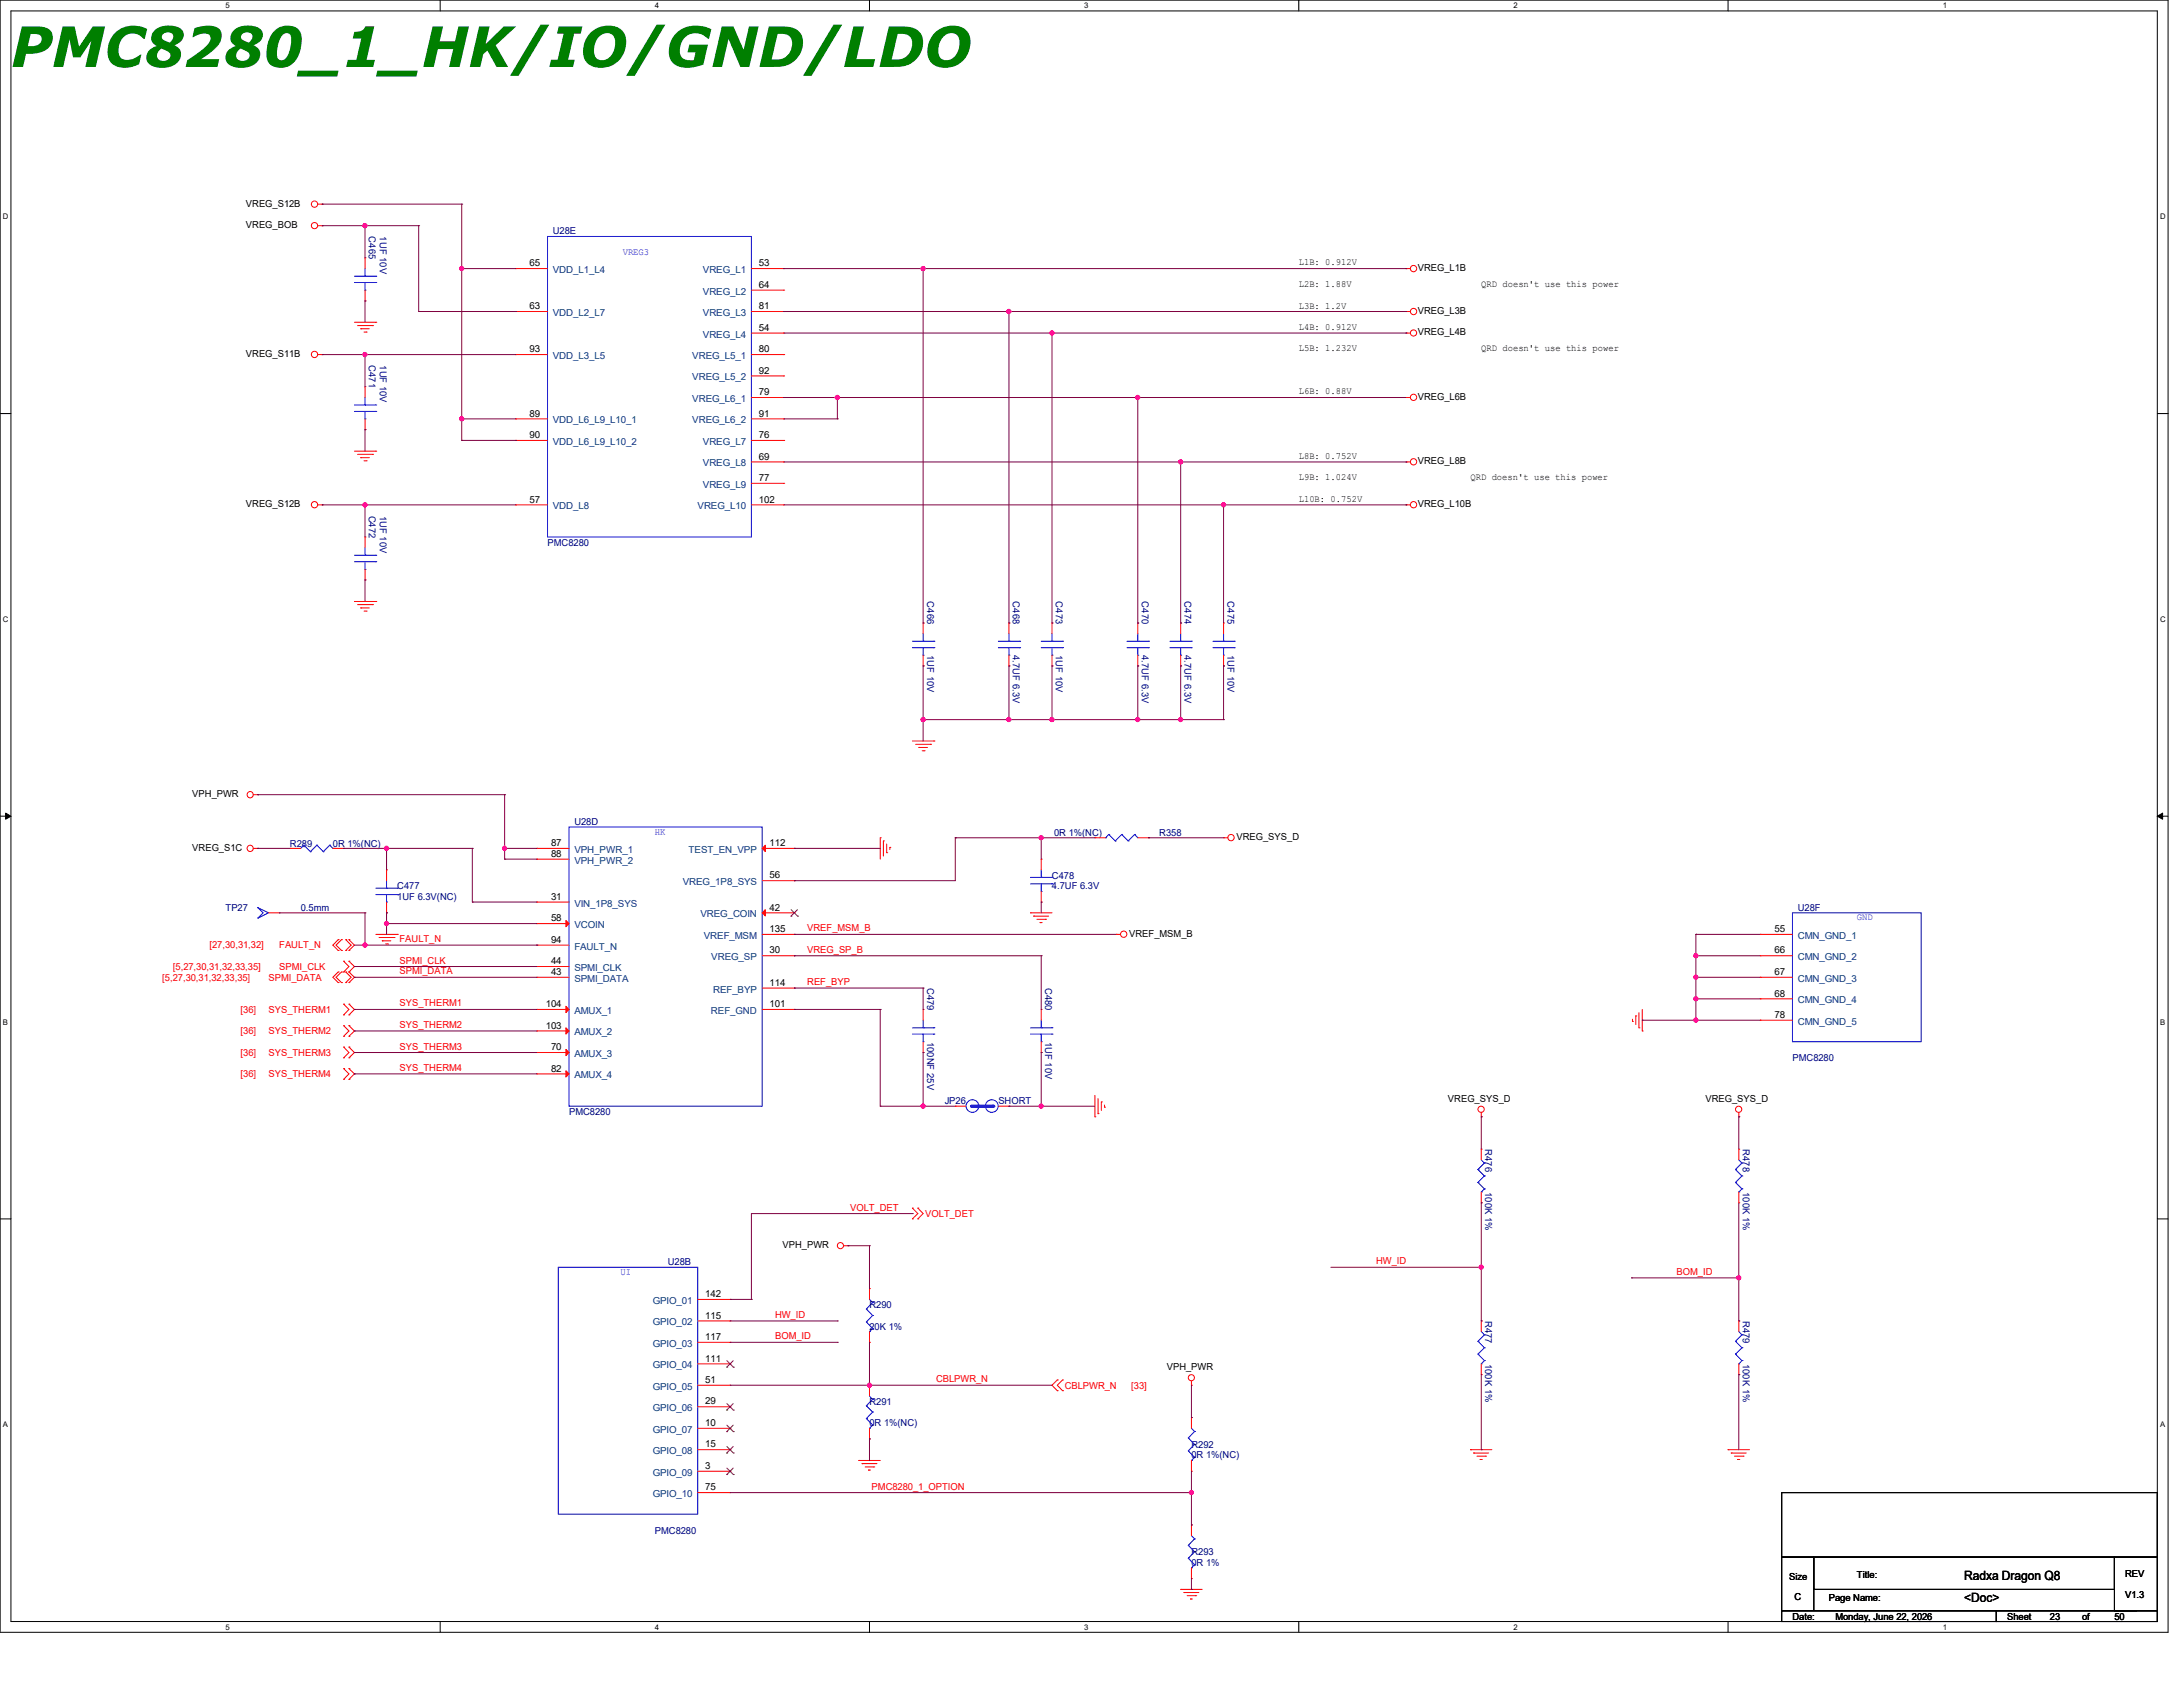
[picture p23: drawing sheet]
<svg xmlns="http://www.w3.org/2000/svg" width="558mm" height="431mm" viewBox="0 0 558 431" stroke-linecap="round" stroke-linejoin="round" font-family="sans-serif">
<defs><g id="words">
<text font-size="14.2" fill="#007f00" x="2.8" y="17.1">PMC8280_1_HK/IO/GND/LDO</text>
<g font-size="3.3">
<text x="502.1" y="403.8">Radxa Dragon Q8</text>
<text x="502.1" y="409.3">&lt;Doc&gt;</text>
</g>
<g font-size="2.5">
<text x="62.9" y="52.8">VREG_S12B</text>
<text x="62.9" y="58.3">VREG_BOB</text>
<text x="135.3" y="68">65</text>
<text x="194" y="68">53</text>
<text x="332" y="67.8">L1B: 0.912V</text>
<text x="362.4" y="69.2">VREG_L1B</text>
<text x="194" y="73.5">64</text>
<text x="332" y="73.3">L2B: 1.88V</text>
<text x="378.6" y="73.3">QRD doesn't use this power</text>
<text x="135.3" y="79">63</text>
<text x="194" y="79">81</text>
<text x="332" y="78.8">L3B: 1.2V</text>
<text x="362.4" y="80.2">VREG_L3B</text>
<text x="135.3" y="90">93</text>
<text x="194" y="84.5">54</text>
<text x="194" y="90">80</text>
<text x="332" y="84.3">L4B: 0.912V</text>
<text x="332" y="89.8">L5B: 1.232V</text>
<text x="362.4" y="85.7">VREG_L4B</text>
<text x="378.6" y="89.8">QRD doesn't use this power</text>
<text x="62.9" y="91.2">VREG_S11B</text>
<text x="194" y="95.5">92</text>
<text x="194" y="101">79</text>
<text x="332" y="100.8">L6B: 0.88V</text>
<text x="135.3" y="106.4">89</text>
<text x="194" y="106.4">91</text>
<text x="362.4" y="102.1">VREG_L6B</text>
<text x="135.3" y="111.9">90</text>
<text x="194" y="111.9">76</text>
<text x="194" y="117.4">69</text>
<text x="332" y="117.2">L8B: 0.752V</text>
<text x="362.4" y="118.6">VREG_L8B</text>
<text x="194" y="122.9">77</text>
<text x="332" y="122.7">L9B: 1.024V</text>
<text x="375.9" y="122.7">QRD doesn't use this power</text>
<text x="62.9" y="129.6">VREG_S12B</text>
<text x="135.3" y="128.4">57</text>
<text x="194" y="128.4">102</text>
<text x="332" y="128.2">L10B: 0.752V</text>
<text x="362.4" y="129.6">VREG_L10B</text>
<text x="49.1" y="203.7">VPH_PWR</text>
<text x="316.1" y="214.6">VREG_SYS_D</text>
<text x="49.1" y="217.4">VREG_S1C</text>
<text x="140.8" y="216.2">87</text>
<text x="140.8" y="218.9">88</text>
<text x="196.7" y="216.2">112</text>
<text x="196.7" y="224.4">56</text>
<text x="140.8" y="229.9">31</text>
<text x="196.7" y="232.6">42</text>
<text x="140.8" y="235.4">58</text>
<text x="196.7" y="238.1">135</text>
<text x="288.6" y="239.3">VREF_MSM_B</text>
<text x="453.6" y="238.1">55</text>
<text x="140.8" y="240.9">94</text>
<text x="196.7" y="243.6">30</text>
<text x="453.6" y="243.6">66</text>
<text x="140.8" y="246.3">44</text>
<text x="140.8" y="249.1">43</text>
<text x="196.7" y="251.8">114</text>
<text x="453.6" y="249.1">67</text>
<text x="139.5" y="257.3">104</text>
<text x="196.7" y="257.3">101</text>
<text x="453.6" y="254.6">68</text>
<text x="139.5" y="262.8">103</text>
<text x="453.6" y="260.1">78</text>
<text x="140.8" y="268.3">70</text>
<text x="140.8" y="273.8">82</text>
<text x="370.1" y="281.6">VREG_SYS_D</text>
<text x="435.9" y="281.6">VREG_SYS_D</text>
<text x="200" y="318.9">VPH_PWR</text>
<text x="180.3" y="331.4">142</text>
<text x="180.3" y="336.9">115</text>
<text x="180.3" y="342.3">117</text>
<text x="180.3" y="347.9">111</text>
<text x="180.3" y="353.3">51</text>
<text x="298.2" y="350.1">VPH_PWR</text>
<text x="180.3" y="358.8">29</text>
<text x="180.3" y="364.3">10</text>
<text x="180.3" y="369.8">15</text>
<text x="180.3" y="375.3">3</text>
<text x="180.3" y="380.7">75</text>
<text x="457.3" y="403.6">Size</text>
<text x="474.6" y="403.1">Title:</text>
<text x="543.2" y="402.8">REV</text>
<text x="458.2" y="413.8">Date:</text>
<text x="458.7" y="408.9">C</text>
<text x="467.5" y="409.1">Page Name:</text>
<text x="469.1" y="413.8">Monday, June 22, 2026</text>
<text x="513" y="413.8">Sheet</text>
<text x="524" y="413.8">23</text>
<text x="532.2" y="413.8">of</text>
<text x="540.5" y="413.8">50</text>
<text x="543.2" y="408.3">V1.3</text>
</g>
<g font-size="2.5" fill="#00007f">
<text x="141.3" y="59.9">U28E</text>
<text x="94.3" y="60.4" transform="rotate(90 94.3 60.4)">C465</text>
<text x="97.1" y="60.4" transform="rotate(90 97.1 60.4)">1UF 10V</text>
<text x="94.3" y="93.3" transform="rotate(90 94.3 93.3)">C471</text>
<text x="97.1" y="93.3" transform="rotate(90 97.1 93.3)">1UF 10V</text>
<text x="94.3" y="131.7" transform="rotate(90 94.3 131.7)">C472</text>
<text x="97.1" y="131.7" transform="rotate(90 97.1 131.7)">1UF 10V</text>
<text x="140" y="139.4">PMC8280</text>
<text x="237" y="153.7" transform="rotate(90 237 153.7)">C466</text>
<text x="258.9" y="153.7" transform="rotate(90 258.9 153.7)">C468</text>
<text x="269.9" y="153.7" transform="rotate(90 269.9 153.7)">C473</text>
<text x="291.8" y="153.7" transform="rotate(90 291.8 153.7)">C470</text>
<text x="302.8" y="153.7" transform="rotate(90 302.8 153.7)">C474</text>
<text x="313.8" y="153.7" transform="rotate(90 313.8 153.7)">C475</text>
<text x="237" y="167.4" transform="rotate(90 237 167.4)">1UF 10V</text>
<text x="258.9" y="167.4" transform="rotate(90 258.9 167.4)">4.7UF 6.3V</text>
<text x="269.9" y="167.4" transform="rotate(90 269.9 167.4)">1UF 10V</text>
<text x="291.8" y="167.4" transform="rotate(90 291.8 167.4)">4.7UF 6.3V</text>
<text x="302.8" y="167.4" transform="rotate(90 302.8 167.4)">4.7UF 6.3V</text>
<text x="313.8" y="167.4" transform="rotate(90 313.8 167.4)">1UF 10V</text>
<text x="146.8" y="210.8">U28D</text>
<text x="269.5" y="213.5">0R 1%(NC)</text>
<text x="296.3" y="213.5">R358</text>
<text x="74.1" y="216.3">R289</text>
<text x="85.1" y="216.3">0R 1%(NC)</text>
<text x="101.6" y="227.2">C477</text>
<text x="268.9" y="224.5">C478</text>
<text x="268.9" y="227.2">4.7UF 6.3V</text>
<text x="57.7" y="232.7">TP27</text>
<text x="76.9" y="232.7">0.5mm</text>
<text x="101.6" y="230">1UF 6.3V(NC)</text>
<text x="459.5" y="232.7">U28F</text>
<text x="237" y="252.4" transform="rotate(90 237 252.4)">C479</text>
<text x="267.2" y="252.4" transform="rotate(90 267.2 252.4)">C480</text>
<text x="237" y="266.1" transform="rotate(90 237 266.1)">100NF 25V</text>
<text x="267.2" y="266.1" transform="rotate(90 267.2 266.1)">1UF 10V</text>
<text x="458.2" y="271.1">PMC8280</text>
<text x="145.5" y="284.9">PMC8280</text>
<text x="241.5" y="282.1">JP26</text>
<text x="255.2" y="282.1">SHORT</text>
<text x="379.6" y="293.6" transform="rotate(90 379.6 293.6)">R476</text>
<text x="445.5" y="293.6" transform="rotate(90 445.5 293.6)">R478</text>
<text x="379.6" y="304.5" transform="rotate(90 379.6 304.5)">100K 1%</text>
<text x="445.5" y="304.5" transform="rotate(90 445.5 304.5)">100K 1%</text>
<text x="170.7" y="323.3">U28B</text>
<text x="222.2" y="334.2">R290</text>
<text x="222.2" y="339.7">20K 1%</text>
<text x="379.6" y="337.5" transform="rotate(90 379.6 337.5)">R477</text>
<text x="445.5" y="337.5" transform="rotate(90 445.5 337.5)">R479</text>
<text x="379.6" y="348.4" transform="rotate(90 379.6 348.4)">100K 1%</text>
<text x="445.5" y="348.4" transform="rotate(90 445.5 348.4)">100K 1%</text>
<text x="222.2" y="358.9">R291</text>
<text x="222.2" y="364.4">0R 1%(NC)</text>
<text x="304.5" y="369.9">R292</text>
<text x="304.5" y="372.6">0R 1%(NC)</text>
<text x="167.4" y="391.8">PMC8280</text>
<text x="304.5" y="397.3">R293</text>
<text x="304.5" y="400">0R 1%</text>
</g>
<g font-size="2.5" fill="#00f">
<text x="159.2" y="65.1">VREG3</text>
<text x="167.4" y="213.2">HK</text>
<text x="474.6" y="235.2">GND</text>
<text x="158.6" y="325.7">UI</text>
</g>
<g font-size="2.5" fill="#003f7f">
<text x="141.3" y="69.8">VDD_L1_L4</text>
<text x="179.7" y="69.8">VREG_L1</text>
<text x="179.7" y="75.3">VREG_L2</text>
<text x="141.3" y="80.7">VDD_L2_L7</text>
<text x="179.7" y="80.7">VREG_L3</text>
<text x="179.7" y="86.2">VREG_L4</text>
<text x="141.3" y="91.7">VDD_L3_L5</text>
<text x="177" y="91.7">VREG_L5_1</text>
<text x="177" y="97.2">VREG_L5_2</text>
<text x="177" y="102.7">VREG_L6_1</text>
<text x="141.3" y="108.2">VDD_L6_L9_L10_1</text>
<text x="141.3" y="113.7">VDD_L6_L9_L10_2</text>
<text x="177" y="108.2">VREG_L6_2</text>
<text x="179.7" y="113.7">VREG_L7</text>
<text x="179.7" y="119.2">VREG_L8</text>
<text x="179.7" y="124.6">VREG_L9</text>
<text x="141.3" y="130.1">VDD_L8</text>
<text x="178.3" y="130.1">VREG_L10</text>
<text x="146.8" y="217.9">VPH_PWR_1</text>
<text x="146.8" y="220.6">VPH_PWR_2</text>
<text x="176" y="217.9">TEST_EN_VPP</text>
<text x="174.5" y="226.1">VREG_1P8_SYS</text>
<text x="146.8" y="231.6">VIN_1P8_SYS</text>
<text x="146.8" y="237.1">VCOIN</text>
<text x="179" y="234.4">VREG_COIN</text>
<text x="179.9" y="239.9">VREF_MSM</text>
<text x="459.5" y="239.9">CMN_GND_1</text>
<text x="146.8" y="242.6">FAULT_N</text>
<text x="181.8" y="245.3">VREG_SP</text>
<text x="459.5" y="245.3">CMN_GND_2</text>
<text x="146.8" y="248.1">SPMI_CLK</text>
<text x="146.8" y="250.8">SPMI_DATA</text>
<text x="459.5" y="250.8">CMN_GND_3</text>
<text x="182.3" y="253.6">REF_BYP</text>
<text x="459.5" y="256.3">CMN_GND_4</text>
<text x="146.8" y="259">AMUX_1</text>
<text x="181.7" y="259">REF_GND</text>
<text x="459.5" y="261.8">CMN_GND_5</text>
<text x="146.8" y="264.5">AMUX_2</text>
<text x="146.8" y="270">AMUX_3</text>
<text x="146.8" y="275.5">AMUX_4</text>
<text x="166.8" y="333.1">GPIO_01</text>
<text x="166.8" y="338.6">GPIO_02</text>
<text x="166.8" y="344.1">GPIO_03</text>
<text x="166.8" y="349.6">GPIO_04</text>
<text x="166.8" y="355">GPIO_05</text>
<text x="166.8" y="360.6">GPIO_06</text>
<text x="166.8" y="366.1">GPIO_07</text>
<text x="166.8" y="371.5">GPIO_08</text>
<text x="166.8" y="377">GPIO_09</text>
<text x="166.8" y="382.5">GPIO_10</text>
</g>
<g font-size="2.5" fill="#f00">
<text x="206.3" y="238">VREF_MSM_B</text>
<text x="53.6" y="242.3">[27,30,31,32]</text>
<text x="71.4" y="242.3">FAULT_N</text>
<text x="102.1" y="240.7">FAULT_N</text>
<text x="206.3" y="243.4">VREG_SP_B</text>
<text x="41.5" y="250.6">[5,27,30,31,32,33,35]</text>
<text x="44.2" y="247.8">[5,27,30,31,32,33,35]</text>
<text x="68.6" y="250.6">SPMI_DATA</text>
<text x="71.4" y="247.8">SPMI_CLK</text>
<text x="102.1" y="248.9">SPMI_DATA</text>
<text x="102.1" y="246.2">SPMI_CLK</text>
<text x="206.3" y="251.7">REF_BYP</text>
<text x="102.1" y="257.1">SYS_THERM1</text>
<text x="61.5" y="258.8">[36]</text>
<text x="68.6" y="258.8">SYS_THERM1</text>
<text x="102.1" y="262.6">SYS_THERM2</text>
<text x="61.5" y="264.3">[36]</text>
<text x="61.5" y="269.7">[36]</text>
<text x="68.6" y="264.3">SYS_THERM2</text>
<text x="68.6" y="269.7">SYS_THERM3</text>
<text x="102.1" y="268.1">SYS_THERM3</text>
<text x="61.5" y="275.3">[36]</text>
<text x="68.6" y="275.3">SYS_THERM4</text>
<text x="102.1" y="273.6">SYS_THERM4</text>
<text x="217.3" y="309.3">VOLT_DET</text>
<text x="236.5" y="310.9">VOLT_DET</text>
<text x="351.7" y="323">HW_ID</text>
<text x="428.5" y="325.7">BOM_ID</text>
<text x="198.1" y="336.7">HW_ID</text>
<text x="198.1" y="342.2">BOM_ID</text>
<text x="239.3" y="353.1">CBLPWR_N</text>
<text x="272.2" y="354.8">CBLPWR_N</text>
<text x="289.2" y="354.8">[33]</text>
<text x="222.8" y="380.6">PMC8280_1_OPTION</text>
</g>
<g font-size="2">
<text x="57.7" y="2.1">5</text>
<text x="167.4" y="2.1">4</text>
<text x="277.1" y="2.1">3</text>
<text x="386.8" y="2.1">2</text>
<text x="496.6" y="2.1">1</text>
<text x=".8" y="56">D</text>
<text x="552.2" y="56">D</text>
<text x=".8" y="158.9">C</text>
<text x="552.2" y="158.9">C</text>
<text x=".8" y="261.7">B</text>
<text x="552.2" y="261.7">B</text>
<text x=".8" y="364.6">A</text>
<text x="552.2" y="364.6">A</text>
<text x="57.7" y="416.3">5</text>
<text x="167.4" y="416.3">4</text>
<text x="277.1" y="416.3">3</text>
<text x="386.8" y="416.3">2</text>
<text x="496.6" y="416.3">1</text>
</g>
</g></defs>
<g fill="none" stroke="#000" stroke-width=".26">
<path d="M0 0h554.2v417h-554.2zM2.8 2.8h548.6v411.5h-548.6zM112.5 0v2.8M222.3 0v2.8M332 0v2.8M441.7 0v2.8M0 105.7h2.8M551.4 105.7h2.8M0 208.5h2.8M1.4 207.7l1.4 .8-1.4 .8zM551.4 208.5l1.4-.8v1.6zM551.4 208.5h2.8"/>
<path d="M0 311.4h2.8M551.4 311.4h2.8M455.4 381.3h96v16.5h-96zM455.4 397.8h8.2v13.7h-8.2zM463.6 397.8h76.9v8.3h-76.9zM540.5 397.8h10.9v13.7h-10.9zM112.5 414.3v2.7M222.3 414.3v2.7M332 414.3v2.7M441.7 414.3v2.7M455.4 411.5h54.9v2.8h-54.9zM463.6 411.5h82.3"/>
<path d="M510.3 411.5h41.1v2.8h-41.1zM545.9 411.5h.1"/>
</g>
<path d="M1.4 207.7l1.4 .8-1.4 .8zM551.4 208.5l1.4-.8v1.6z" fill="#000"/>
<g fill="none" stroke="#f00" stroke-width=".26">
<path d="M81.2 52.2h1.1M81.2 57.7h1.1M82.3 52.2h.1M82.3 57.7h.1M359.4 68.6h.1M359.4 79.6h.1M359.4 68.6h1.1M359.4 79.6h1.1M81.2 90.6h1.1M82.3 90.6h.1M90.6 82.3h5.5M91.4 83.2h3.9"/>
<path d="M92.2 84h.1M92.2 84h2.2M93 84.8h.6M93.6 84.8h.1M95.3 83.2h.1M96.1 82.3h.1M359.4 85.1h.1M359.4 85.1h1.1M90.6 115.3h5.5M91.4 116.1h3.9M92.2 116.9h.1M92.2 116.9h2.2"/>
<path d="M93 117.7h.6M93.6 117.7h.1M95.3 116.1h.1M96.1 115.3h.1M359.4 101.6h.1M359.4 118h.1M359.4 101.6h1.1M359.4 118h1.1M81.2 129h1.1M82.3 129h.1M359.4 129h.1M359.4 129h1.1"/>
<path d="M90.6 153.7h5.5M91.4 154.5h3.9M92.2 155.3h.1M92.2 155.3h2.2M93 156.1h.6M93.6 156.1h.1M95.3 154.5h.1M96.1 153.7h.1M301.8 159.2h.1M301.8 159.2v2.7M312.8 159.2h.1M312.8 159.2v2.7"/>
<path d="M301.8 170.1h.1M301.8 167.4v2.7M312.8 170.1h.1M312.8 167.4v2.7M233.2 189.3h5.5M234.1 190.2h3.8M234.9 191h.1M234.9 191h2.2M235.7 191.8h.5M236.2 191.8h.1M237.9 190.2h.1M238.7 189.3h.1"/>
<path d="M64.8 203h1.1M64.8 216.7h1.1M65.9 203h.1M65.9 216.7h.1M137.2 216.7h.1M137.2 219.5h.1M137.2 216.7h8.3M137.2 219.5h8.3M225 214h.1M225 214v5.5M225.8 214.8h.1M225.8 214.8v3.9"/>
<path d="M226.7 217.8h.1M226.7 215.6v2.2M227.5 216.5h.1M227.5 216.5v.5M279.9 214h.1M279.9 214h2.7M290.8 214h2.8M293.6 214h.1M312.8 214h.1M312.8 214h1.1M96.1 238.7h5.5M96.9 239.5h3.8"/>
<path d="M100.7 239.5h.1M101.6 238.7h.1M137.2 230.5h.1M137.2 230.5h8.3M263.4 233.2h.1M263.4 233.2h5.5M264.2 234.1h.1M264.2 234.1h3.9M265 234.9h2.3M265.9 235.7h.1M265.9 235.7h.5M267.3 234.9h.1"/>
<path d="M285.3 238.7h.1M285.3 238.7h1.1M86.4 251h.1M86.4 248.3h.1M86.4 242.8h.1M86.4 240.1h.1M86.4 248.3l-1.3 1.4 1.3 1.3M86.4 240.1l-1.3 1.4 1.3 1.3M87.3 251h.1M87.3 248.3h.1M87.3 242.8h.1M87.3 240.1h.1"/>
<path d="M87.3 248.3l-1.4 1.4 1.4 1.3M87.3 240.1l-1.4 1.4 1.4 1.3M87.8 245.6h.1M87.8 248.3h.1M87.8 256.5h.1M87.8 259.3h.1M87.8 245.6l1.4 1.3-1.4 1.4M87.8 256.5l1.4 1.4-1.4 1.4M88.4 248.3h.1M88.4 251h.1M88.4 240.1h.1M88.4 242.8h.1"/>
<path d="M88.4 248.3l1.3 1.4-1.3 1.3M88.4 240.1l1.3 1.4-1.3 1.3M89.2 251h.1M89.2 248.3h.1M89.2 242.8h.1M89.2 240.1h.1M89.2 245.6h.1M89.2 259.3h.1M89.2 256.5h.1M89.2 248.3l1.4 1.4-1.4 1.3M89.2 240.1l1.4 1.4-1.4 1.3M89.2 245.6l1.4 1.3-1.4 1.4"/>
<path d="M89.2 256.5l1.4 1.4-1.4 1.4M97.7 240.4h.1M97.7 240.4h2.2M98.6 241.2h.5M99.1 241.2h.1M418.1 259.5h.1M418.1 259.5v2.2M418.9 258.7v3.9M419.8 257.9v5.5M87.8 262h.1M87.8 264.8h.1M87.8 267.5h.1"/>
<path d="M87.8 270.3h.1M87.8 273h.1M87.8 275.8h.1M87.8 262l1.4 1.4-1.4 1.4M87.8 267.5l1.4 1.4-1.4 1.4M87.8 273l1.4 1.4-1.4 1.4M89.2 264.8h.1M89.2 262h.1M89.2 270.3h.1M89.2 267.5h.1M89.2 275.8h.1M89.2 273h.1"/>
<path d="M89.2 262l1.4 1.4-1.4 1.4M89.2 267.5l1.4 1.4-1.4 1.4M89.2 273l1.4 1.4-1.4 1.4M279.9 279.9v5.4M417.3 260.9h.1M417.3 260.4v.5M418.9 262.6h.1M419.8 263.4h.1M279.9 285.3h.1M280.7 284.5h.1M280.7 280.7v3.8M281.5 281.5h.1"/>
<path d="M281.5 281.5v2.2M282.3 282.9h.1M282.3 282.3v.6M378.6 285.3h.1M378.6 284.2v1.1M444.5 285.3h.1M444.5 293.6h.1M444.5 284.2v1.1M444.5 293.6v2.7M215.6 318.3h1.1M216.7 318.3h.1M233.2 308.7h.1"/>
<path d="M233.2 311.4h.1M233.2 308.7l1.4 1.3-1.4 1.4M234.6 308.7h.1M234.6 311.4h.1M234.6 308.7l1.4 1.3-1.4 1.4M444.5 307.3h.1M444.5 304.5v2.8M222.3 329.2h.1M222.3 329.2v2.8M222.3 342.9h.1M222.3 340.2v2.7M270.3 352.6h.1"/>
<path d="M270.3 355.3h.1M270.3 352.6l-1.4 1.3 1.4 1.4M271.6 355.3h.1M271.6 352.6h.1M271.6 352.6l-1.3 1.3 1.3 1.4M304.5 353.9h.1M304.5 352.8v1.1M219.5 373.1h.1M219.5 373.1h5.5M220.3 373.9h.1M220.3 373.9h3.9M221.1 374.8h2.3"/>
<path d="M222 375.6h.1M222 375.6h.5M223.4 374.8h.1M375.9 370.4h.1M375.9 370.4h5.4M376.7 371.2h.1M376.7 371.2h3.8M377.5 372h2.2M378.3 372.9h.1M378.3 372.9h.6M379.7 372h.1M441.7 370.4h.1"/>
<path d="M441.7 370.4h5.5M442.5 371.2h.1M442.5 371.2h3.9M443.4 372h2.2M444.2 372.9h.1M444.2 372.9h.5M445.6 372h.1M301.8 406.1h.1M301.8 406.1h5.5M302.6 406.9h.1M302.6 406.9h3.9M303.4 407.7h2.2"/>
<path d="M304.3 408.5h.1M304.3 408.5h.5M305.6 407.7h.1"/>
<circle cx="80.4" cy="52.2" r=".8"/>
<circle cx="80.4" cy="57.6" r=".8"/>
<circle cx="361.3" cy="79.6" r=".8"/>
<circle cx="361.3" cy="68.6" r=".8"/>
<circle cx="80.4" cy="90.5" r=".8"/>
<circle cx="361.3" cy="85.1" r=".8"/>
<circle cx="361.3" cy="101.5" r=".8"/>
<circle cx="361.3" cy="118" r=".8"/>
<circle cx="80.4" cy="128.9" r=".8"/>
<circle cx="361.3" cy="128.9" r=".8"/>
<circle cx="63.9" cy="216.7" r=".79"/>
<circle cx="63.9" cy="203" r=".79"/>
<circle cx="314.7" cy="214" r=".8"/>
<circle cx="287.2" cy="238.7" r=".8"/>
<circle cx="378.6" cy="283.4" r=".8"/>
<circle cx="444.4" cy="283.4" r=".8"/>
<circle cx="214.8" cy="318.2" r=".78"/>
<circle cx="304.5" cy="352" r=".78"/>
</g>
<g fill="none" stroke="#00f" stroke-width=".26">
<path d="M299 165.5h5.5M299 163.8h5.5M301.8 167.4h.1M301.8 163.8h.1M301.8 161.9v1.9M301.8 165.5v1.9M304.5 165.5h.1M304.5 163.8h.1M310 165.5h5.5M310 163.8h5.5M312.8 167.4h.1M312.8 163.8h.1"/>
<path d="M312.8 161.9v1.9M312.8 165.5v1.9M315.5 165.5h.1M315.5 163.8h.1M145.5 211.3h49.3v71.3h-49.3zM282.6 214h.1M283.4 213.2h.1M283.4 213.2l1.7 1.6M283.4 213.2l-.8 .8M285.1 214.8h.1M286.7 213.2h.1M286.7 213.2l1.7 1.6"/>
<path d="M286.7 213.2l-1.6 1.6M288.4 214.8h.1M290 213.2h.1M290 213.2l.8 .8M290 213.2l-1.6 1.6M443.6 298.8h.1M443.6 298.8l1.7 1.6M444.5 296.3l.8 .8M445.3 297.1h.1M445.3 297.1l-1.7 1.7M443.6 302.1h.1M443.6 302.1l1.7 1.6"/>
<path d="M444.5 304.5h.1M445.3 300.4h.1M445.3 303.7h.1M445.3 300.4l-1.7 1.7M445.3 303.7l-.8 .8M221.4 334.4h.1M221.4 337.7h.1M221.4 334.4l1.7 1.7M221.4 337.7l1.7 1.7M222.3 332l.8 .8M223.1 332.8h.1M223.1 336.1h.1"/>
<path d="M223.1 339.4h.1M223.1 332.8l-1.7 1.6M223.1 336.1l-1.7 1.6M223.1 339.4l-.8 .8M222.3 340.2h.1"/>
</g>
<path d="M144.7 235.2l.8 .8-.8 .8z" fill="#f00"/>
<path d="M137.2 236h.1M137.2 236h8.3M144.7 235.2l.8 .8-.8 .8zM137.2 241.5h.1M137.2 246.9h.1M137.2 249.7h.1M137.2 241.5h8.3M137.2 246.9h8.3M137.2 249.7h8.3" fill="none" stroke="#f00" stroke-width=".26"/>
<path d="M144.7 257.1l.8 .8-.8 .8z" fill="#f00"/>
<path d="M137.2 257.9h.1M137.2 257.9h8.3M144.7 257.1l.8 .8-.8 .8z" fill="none" stroke="#f00" stroke-width=".26"/>
<path d="M144.7 262.6l.8 .8-.8 .8z" fill="#f00"/>
<path d="M137.2 263.4h.1M137.2 263.4h8.3M144.7 262.6l.8 .8-.8 .8z" fill="none" stroke="#f00" stroke-width=".26"/>
<path d="M144.7 268.1l.8 .8-.8 .8z" fill="#f00"/>
<path d="M137.2 268.9h.1M137.2 268.9h8.3M144.7 268.1l.8 .8-.8 .8z" fill="none" stroke="#f00" stroke-width=".26"/>
<path d="M144.7 273.6l.8 .8-.8 .8z" fill="#f00"/>
<path d="M137.2 274.4h.1M137.2 274.4h8.3M144.7 273.6l.8 .8-.8 .8z" fill="none" stroke="#f00" stroke-width=".26"/>
<path d="M195.6 215.9v1.7l-.8-.9z" fill="#f00"/>
<path d="M194.8 216.7h8.2M195.6 215.9v1.7l-.8-.9zM203 216.7h.1M194.8 225h8.2M203 225h.1" fill="none" stroke="#f00" stroke-width=".26"/>
<path d="M194.8 233.2l.8-.8v1.6z" fill="#f00"/>
<g fill="none" stroke="#f00" stroke-width=".26">
<path d="M93.3 98.8h.1M93.3 98.8v2.8M93.3 109.8h.1M93.3 107v2.8M93.3 137.2h.1M93.3 137.2v2.8M93.3 148.2h.1M93.3 145.5v2.7M268.9 159.2h.1M268.9 159.2v2.7M268.9 170.1h.1M268.9 167.4v2.7"/>
<path d="M74.1 216.7h.1M74.1 216.7h2.8M85.1 216.7h2.7M87.8 216.7h.1M266.1 219.5h.1M266.1 219.5v2.7M194.8 233.2l.8-.8v1.6zM194.8 233.2h8.2M194.8 238.7h8.2M203 233.2h.1M203 238.7h.1M266.1 230.5h.1"/>
<path d="M266.1 227.8v2.7M449.9 238.7h.1M449.9 238.7h8.3M194.8 244.2h8.2M194.8 252.4h8.2M194.8 257.9h8.2M203 244.2h.1M203 252.4h.1M203 257.9h.1M266.1 257.9h.1M266.1 257.9v2.7M449.9 244.2h.1"/>
<path d="M449.9 249.7h.1M449.9 255.2h.1M449.9 244.2h8.3M449.9 249.7h8.3M449.9 255.2h8.3M266.1 268.9h.1M266.1 266.1v2.8M449.9 260.6h.1M449.9 260.6h8.3M178.4 332h8.2M178.4 337.5h8.2M186.6 332h.1"/>
<path d="M186.6 337.5h.1M378.6 337.5h.1M378.6 337.5v2.7M178.4 342.9h8.2M178.4 348.4h8.2M178.4 353.9h8.2M178.4 359.4h8.2M186.6 342.9h.1M186.6 348.4h.1M186.6 353.9h.1M186.6 359.4h.1M378.6 351.2h.1"/>
<path d="M378.6 348.4v2.8M178.4 364.9h8.2M178.4 370.4h8.2M178.4 375.9h8.2M186.6 364.9h.1M186.6 370.4h.1M186.6 375.9h.1M304.5 362.2h.1M304.5 375.9h.1M304.5 362.2v2.7M304.5 373.1v2.8M178.4 381.3h8.2"/>
<path d="M186.6 381.3h.1"/>
</g>
<g fill="none" stroke="#7f3f00" stroke-width=".26">
<path d="M202.2 234.1h.1M202.2 232.4l1.7 1.7M203.8 232.4l-1.6 1.7M203.9 234.1h.1M185.8 349.3h.1M185.8 347.6l1.7 1.7M185.8 358.6l1.7 1.7M187.4 347.6l-1.6 1.7M187.4 358.6l-1.6 1.7M187.5 349.3h.1M185.8 360.3h.1M185.8 365.8h.1"/>
<path d="M185.8 371.2h.1M185.8 376.7h.1M185.8 364.1l1.7 1.7M185.8 369.6l1.7 1.6M185.8 375.1l1.7 1.6M187.4 364.1l-1.6 1.7M187.4 369.6l-1.6 1.6M187.4 375.1l-1.6 1.6M187.5 360.3h.1M187.5 365.8h.1M187.5 371.2h.1M187.5 376.7h.1"/>
</g>
<g fill="none" stroke="#00f" stroke-width=".26">
<path d="M90.6 105.1h5.5M90.6 103.5h5.5M93.3 107h.1M93.3 103.5h.1M93.3 101.6v1.9M93.3 105.1v1.9M96.1 105.1h.1M96.1 103.5h.1M93.3 140v1.9M90.6 143.5h5.5M90.6 141.9h5.5M93.3 145.5h.1"/>
<path d="M93.3 141.9h.1M93.3 143.5v2M96.1 143.5h.1M96.1 141.9h.1M266.1 165.5h5.5M266.1 163.8h5.5M268.9 167.4h.1M268.9 163.8h.1M268.9 161.9v1.9M268.9 165.5v1.9M271.6 165.5h.1M271.6 163.8h.1"/>
<path d="M77.7 215.9h.1M77.7 215.9l-.8 .8M77.7 215.9l1.6 1.7M79.3 217.6h.1M81 215.9h.1M81 215.9l-1.7 1.7M81 215.9l1.6 1.7M82.6 217.6h.1M84.3 215.9h.1M84.3 215.9l-1.7 1.7M84.3 215.9l.8 .8M85.1 216.7h.1"/>
<path d="M263.4 225.8h5.5M263.4 224.2h5.5M266.1 227.8h.1M266.1 224.2h.1M266.1 222.2v2M266.1 225.8v2M268.9 225.8h.1M268.9 224.2h.1M458.2 233.2h32.9v32.9h-32.9zM263.4 264.2h5.5M263.4 262.6h5.5M266.1 266.1h.1"/>
<path d="M266.1 262.6h.1M266.1 260.6v2M266.1 264.2v1.9M268.9 264.2h.1M268.9 262.6h.1M142.7 323.8h35.7v63h-35.7zM377.8 342.7h.1M377.8 345.9h.1M377.8 342.7l1.6 1.6M377.8 345.9l1.6 1.7M378.6 348.4h.1M378.6 340.2l.8 .8"/>
<path d="M379.4 341h.1M379.4 344.3h.1M379.4 347.6h.1M379.4 341l-1.6 1.7M379.4 344.3l-1.6 1.6M379.4 347.6l-.8 .8M303.7 367.4h.1M303.7 370.7h.1M303.7 367.4l1.7 1.6M303.7 370.7l1.7 1.6M304.5 373.1h.1M304.5 364.9l.9 .8"/>
<path d="M305.4 365.7h.1M305.4 369h.1M305.4 372.3h.1M305.4 365.7l-1.7 1.7M305.4 369l-1.7 1.7M305.4 372.3l-.9 .8"/>
</g>
<path d="M248.3 282.6h5.5" fill="none" stroke="#00f" stroke-width=".8"/>
<circle cx="253.8" cy="282.6" r=".4" fill="#00f"/>
<g fill="none" stroke="#00f" stroke-width=".26">
<path d="M90.6 72.2h5.5M90.6 70.6h5.5M93.3 74.1h.1M93.3 70.6h.1M93.3 68.6v2M93.3 72.2v1.9M96.1 72.2h.1M96.1 70.6h.1M140 60.4h52.1v76.8h-52.1zM233.2 165.5h5.5M233.2 163.8h5.5M236 167.4h.1"/>
<path d="M236 163.8h.1M236 161.9v1.9M236 165.5v1.9M238.7 165.5h.1M238.7 163.8h.1M255.2 165.5h5.4M255.2 163.8h5.4M257.9 167.4h.1M257.9 163.8h.1M257.9 161.9v1.9M257.9 165.5v1.9M260.6 165.5h.1"/>
<path d="M260.6 163.8h.1M288.1 165.5h5.5M288.1 163.8h5.5M290.8 167.4h.1M290.8 163.8h.1M290.8 161.9v1.9M290.8 165.5v1.9M293.6 165.5h.1M293.6 163.8h.1M65.9 231.9l2.7 1.3-2.7 1.4 1.4-1.4zM96.1 228.6h5.5M96.1 226.9h5.5"/>
<path d="M98.8 230.5h.1M98.8 226.9h.1M98.8 225v1.9M98.8 228.6v1.9M101.6 228.6h.1M101.6 226.9h.1M233.2 264.2h5.5M233.2 262.6h5.5M236 266.1h.1M236 262.6h.1M236 260.6v2M236 264.2v1.9"/>
<path d="M238.7 264.2h.1M238.7 262.6h.1M377.8 298.8h.1M377.8 298.8l1.6 1.6M378.6 296.3l.8 .8M379.4 297.1h.1M379.4 297.1l-1.6 1.7M377.8 302.1h.1M377.8 302.1l1.6 1.6M378.6 304.5h.1M379.4 300.4h.1M379.4 303.7h.1"/>
<path d="M379.4 300.4l-1.6 1.7M379.4 303.7l-.8 .8M221.4 359.2h.1M221.4 359.2l1.7 1.6M222.3 356.7l.8 .8M223.1 357.5h.1M223.1 357.5l-1.7 1.7M443.6 342.7h.1M443.6 345.9h.1M443.6 342.7l1.7 1.6M443.6 345.9l1.7 1.7M444.5 348.4h.1"/>
<path d="M444.5 340.2l.8 .8M445.3 341h.1M445.3 344.3h.1M445.3 347.6h.1M445.3 341l-1.7 1.7M445.3 344.3l-1.7 1.6M445.3 347.6l-.8 .8M221.4 362.4h.1M221.4 362.4l1.7 1.7M222.3 364.9h.1M223.1 360.8h.1M223.1 364.1h.1"/>
<path d="M223.1 360.8l-1.7 1.6M223.1 364.1l-.8 .8M303.7 394.8h.1M303.7 398.1h.1M303.7 394.8l1.7 1.7M303.7 398.1l1.7 1.7M304.5 392.3l.9 .8M305.4 393.1h.1M305.4 396.5h.1M305.4 399.8h.1M305.4 393.1l-1.7 1.7M305.4 396.5l-1.7 1.6"/>
<path d="M305.4 399.8l-.9 .8M304.5 400.6h.1"/>
<circle cx="248.6" cy="282.6" r="1.62"/>
<circle cx="253.5" cy="282.6" r="1.62"/>
</g>
<g fill="none" stroke="#f00" stroke-width=".26">
<path d="M93.3 65.9h.1M93.3 76.9h.1M93.3 65.9v2.7M93.3 74.1v2.8M131.7 68.6h.1M131.7 79.6h.1M131.7 68.6h8.3M131.7 79.6h8.3M192.1 68.6h8.2M192.1 79.6h8.2M192.1 74.1h8.2M200.3 68.6h.1"/>
<path d="M200.3 74.1h.1M200.3 79.6h.1M131.7 90.6h.1M131.7 90.6h8.3M192.1 90.6h8.2M192.1 85.1h8.2M192.1 96.1h8.2M200.3 85.1h.1M200.3 90.6h.1M200.3 96.1h.1M131.7 107h.1M131.7 112.5h.1"/>
<path d="M131.7 107h8.3M131.7 112.5h8.3M192.1 107h8.2M192.1 112.5h8.2M192.1 101.6h8.2M192.1 118h8.2M200.3 101.6h.1M200.3 107h.1M200.3 112.5h.1M200.3 118h.1M131.7 129h.1M131.7 129h8.3"/>
<path d="M192.1 129h8.2M192.1 123.5h8.2M200.3 123.5h.1M200.3 129h.1M236 159.2h.1M236 159.2v2.7M257.9 159.2h.1M257.9 159.2v2.7M290.8 159.2h.1M290.8 159.2v2.7M236 170.1h.1M236 167.4v2.7"/>
<path d="M257.9 170.1h.1M257.9 167.4v2.7M290.8 170.1h.1M290.8 167.4v2.7M68.6 233.2h2.8M71.4 233.2h.1M98.8 222.2h.1M98.8 233.2h.1M98.8 222.2v2.8M98.8 230.5v2.7M236 257.9h.1M236 257.9v2.7"/>
<path d="M236 268.9h.1M236 266.1v2.8M244.2 282.6h.1M244.2 282.6h2.7M255.2 282.6h2.7M257.9 282.6h.1M378.6 293.6h.1M378.6 293.6v2.7M378.6 307.3h.1M378.6 304.5v2.8M444.5 337.5h.1M444.5 337.5v2.7"/>
<path d="M222.3 353.9h.1M222.3 353.9v2.8M444.5 351.2h.1M444.5 348.4v2.8M222.3 367.6h.1M222.3 364.9v2.7M304.5 389.6h.1M304.5 389.6v2.7M304.5 403.3h.1M304.5 400.6v2.7"/>
</g>
<path d="M82.3 52.2h.1M82.3 52.2h35.7M93.3 90.6h.1M93.3 90.6h38.4" fill="none" stroke="#7f003f" stroke-width=".26"/>
<circle cx="93.3" cy="90.6" r=".53" fill="#f0f"/>
<circle cx="93.3" cy="90.6" r=".53" fill="none" stroke="#f0f" stroke-width=".26"/>
<path d="M82.3 57.7h.1M82.3 57.7h24.7M93.3 57.7h.1M118 52.2h.1M118 52.2v16.4M93.3 76.9h.1M93.3 76.9v5.4M118 68.6h.1M118 68.6h13.7" fill="none" stroke="#7f003f" stroke-width=".26"/>
<circle cx="93.3" cy="57.6" r=".53" fill="#f0f"/>
<circle cx="93.3" cy="57.6" r=".53" fill="none" stroke="#f0f" stroke-width=".26"/>
<path d="M93.3 57.7h.1M93.3 57.7v8.2M107 57.7h.1M107 57.7v21.9h24.7M131.7 79.6h.1M236 68.6v90.6M236 159.2h.1M236 170.1h.1M236 170.1v13.8h21.9M257.9 183.9h.1" fill="none" stroke="#7f003f" stroke-width=".26"/>
<circle cx="257.9" cy="183.8" r=".53" fill="#f0f"/>
<circle cx="257.9" cy="183.8" r=".53" fill="none" stroke="#f0f" stroke-width=".26"/>
<path d="M257.9 79.6v79.6M290.8 101.6v57.6M257.9 159.2h.1M290.8 159.2h.1M257.9 170.1h.1M257.9 170.1v13.8h32.9M290.8 170.1h.1M290.8 170.1v13.8M268.9 183.9h.1M290.8 183.9h.1" fill="none" stroke="#7f003f" stroke-width=".26"/>
<circle cx="268.9" cy="183.8" r=".53" fill="#f0f"/>
<circle cx="268.9" cy="183.8" r=".53" fill="none" stroke="#f0f" stroke-width=".26"/>
<circle cx="290.8" cy="183.8" r=".53" fill="#f0f"/>
<circle cx="290.8" cy="183.8" r=".53" fill="none" stroke="#f0f" stroke-width=".26"/>
<path d="M82.3 90.6h.1M82.3 90.6h11M93.3 90.6h.1M93.3 90.6v8.2M93.3 109.8h.1M93.3 109.8v5.5M82.3 129h.1M82.3 129h49.4M93.3 129h.1M93.3 129v8.2M93.3 148.2h.1M93.3 148.2v5.5" fill="none" stroke="#7f003f" stroke-width=".26"/>
<circle cx="93.3" cy="129" r=".53" fill="#f0f"/>
<circle cx="93.3" cy="129" r=".53" fill="none" stroke="#f0f" stroke-width=".26"/>
<path d="M118 68.6v38.4M118 107h.1" fill="none" stroke="#7f003f" stroke-width=".26"/>
<circle cx="118" cy="68.6" r=".53" fill="#f0f"/>
<circle cx="118" cy="68.6" r=".53" fill="none" stroke="#f0f" stroke-width=".26"/>
<circle cx="118" cy="107" r=".53" fill="#f0f"/>
<circle cx="118" cy="107" r=".53" fill="none" stroke="#f0f" stroke-width=".26"/>
<g fill="none" stroke="#7f003f" stroke-width=".26">
<path d="M200.3 68.6h35.7M200.3 79.6h57.6M236 68.6h.1M257.9 79.6h.1M200.3 85.1h68.6M268.9 85.1h.1M118 107h.1M118 112.5h.1M118 112.5h13.7M118 107h13.7M118 107v5.5M131.7 112.5h.1"/>
<path d="M200.3 101.6h13.7M200.3 118h101.5M214 101.6h.1M301.8 118h.1"/>
</g>
<circle cx="301.8" cy="118" r=".53" fill="#f0f"/>
<circle cx="301.8" cy="118" r=".53" fill="none" stroke="#f0f" stroke-width=".26"/>
<path d="M200.3 129h112.5M312.8 129h.1" fill="none" stroke="#7f003f" stroke-width=".26"/>
<circle cx="312.7" cy="129" r=".53" fill="#f0f"/>
<circle cx="312.7" cy="129" r=".53" fill="none" stroke="#f0f" stroke-width=".26"/>
<path d="M200.3 107h13.7M214 107h.1M214 101.6h.1M214 101.6v5.4M214 101.6h76.8M290.8 101.6h.1" fill="none" stroke="#7f003f" stroke-width=".26"/>
<circle cx="214" cy="101.5" r=".53" fill="#f0f"/>
<circle cx="214" cy="101.5" r=".53" fill="none" stroke="#f0f" stroke-width=".26"/>
<circle cx="290.8" cy="101.5" r=".53" fill="#f0f"/>
<circle cx="290.8" cy="101.5" r=".53" fill="none" stroke="#f0f" stroke-width=".26"/>
<path d="M268.9 85.1v74.1M301.8 118v41.2M268.9 159.2h.1M301.8 159.2h.1M268.9 170.1h.1M268.9 170.1v13.8M301.8 170.1h.1M301.8 170.1v13.8" fill="none" stroke="#7f003f" stroke-width=".26"/>
<circle cx="301.8" cy="183.8" r=".53" fill="#f0f"/>
<circle cx="301.8" cy="183.8" r=".53" fill="none" stroke="#f0f" stroke-width=".26"/>
<path d="M312.8 170.1h.1M312.8 170.1v13.8M236 183.9h.1M236 183.9v5.4M290.8 183.9h.1M290.8 183.9h22M312.8 183.9h.1" fill="none" stroke="#7f003f" stroke-width=".26"/>
<circle cx="235.9" cy="183.8" r=".53" fill="#f0f"/>
<circle cx="235.9" cy="183.8" r=".53" fill="none" stroke="#f0f" stroke-width=".26"/>
<path d="M236 68.6h123.4M359.4 68.6h.1" fill="none" stroke="#7f003f" stroke-width=".26"/>
<circle cx="235.9" cy="68.6" r=".53" fill="#f0f"/>
<circle cx="235.9" cy="68.6" r=".53" fill="none" stroke="#f0f" stroke-width=".26"/>
<path d="M257.9 79.6h101.5M359.4 79.6h.1" fill="none" stroke="#7f003f" stroke-width=".26"/>
<circle cx="257.9" cy="79.6" r=".53" fill="#f0f"/>
<circle cx="257.9" cy="79.6" r=".53" fill="none" stroke="#f0f" stroke-width=".26"/>
<path d="M268.9 85.1h90.5M359.4 85.1h.1" fill="none" stroke="#7f003f" stroke-width=".26"/>
<circle cx="268.9" cy="85.1" r=".53" fill="#f0f"/>
<circle cx="268.9" cy="85.1" r=".53" fill="none" stroke="#f0f" stroke-width=".26"/>
<path d="M290.8 101.6h.1M290.8 101.6h68.6M301.8 118h57.6M359.4 118h.1M312.8 129h.1M312.8 129h46.6M312.8 129v30.2M359.4 129h.1M129 216.7h.1M129 203h.1M129 216.7h8.2M129 203v13.7" fill="none" stroke="#7f003f" stroke-width=".26"/>
<circle cx="129" cy="216.7" r=".53" fill="#f0f"/>
<circle cx="129" cy="216.7" r=".53" fill="none" stroke="#f0f" stroke-width=".26"/>
<g fill="none" stroke="#7f003f" stroke-width=".26">
<path d="M65.9 203h.1M65.9 203h63.1M129 219.5h.1M129 216.7h.1M129 219.5h8.2M129 216.7v2.8M98.8 233.2h.1M98.8 236h.1M98.8 233.2v2.8M98.8 236h38.4M90.6 257.9h.1M90.6 249.7h.1"/>
<path d="M90.6 246.9h.1M90.6 257.9h46.6M90.6 249.7h46.6M90.6 246.9h46.6M90.6 241.5h2.7M93.3 241.5h.1M90.6 274.4h.1M90.6 268.9h.1M90.6 263.4h.1M90.6 274.4h46.6M90.6 268.9h46.6M90.6 263.4h46.6"/>
</g>
<circle cx="98.8" cy="235.9" r=".53" fill="#f0f"/>
<circle cx="98.8" cy="235.9" r=".53" fill="none" stroke="#f0f" stroke-width=".26"/>
<g fill="none" stroke="#7f003f" stroke-width=".26">
<path d="M98.8 216.7h.1M98.8 216.7h21.9M120.7 216.7h.1M120.7 216.7v13.8M203 216.7h.1M203 216.7h22M98.8 236h.1M98.8 236v2.7M120.7 230.5h.1M120.7 230.5h16.5M203 238.7h.1M203 238.7h82.3"/>
<path d="M203 257.9h.1M203 252.4h.1M203 244.2h.1M203 257.9h22M203 252.4h33M203 244.2h63.1"/>
</g>
<circle cx="98.8" cy="216.7" r=".53" fill="#f0f"/>
<circle cx="98.8" cy="216.7" r=".53" fill="none" stroke="#f0f" stroke-width=".26"/>
<path d="M65.9 216.7h.1M65.9 216.7h8.2M87.8 216.7h.1M87.8 216.7h11M98.8 216.7h.1M98.8 216.7v5.5M266.1 214h.1M266.1 214v5.5M266.1 214h13.8M266.1 230.5h.1M266.1 230.5v2.7" fill="none" stroke="#7f003f" stroke-width=".26"/>
<circle cx="266.1" cy="214" r=".53" fill="#f0f"/>
<circle cx="266.1" cy="214" r=".53" fill="none" stroke="#f0f" stroke-width=".26"/>
<path d="M244.2 214h.1M244.2 214h21.9M244.2 214v11h-41.2M293.6 214h.1M293.6 214h19.2M203 225h.1M225 257.9h.1M225 257.9v24.7M236 252.4h.1M236 252.4v5.5M225 282.6h.1M225 282.6h11" fill="none" stroke="#7f003f" stroke-width=".26"/>
<circle cx="235.9" cy="282.6" r=".53" fill="#f0f"/>
<circle cx="235.9" cy="282.6" r=".53" fill="none" stroke="#f0f" stroke-width=".26"/>
<path d="M236 268.9h.1M236 268.9v13.7M266.1 268.9h.1M266.1 268.9v13.7M236 282.6h.1M236 282.6h8.2M257.9 282.6h.1M257.9 282.6h22M266.1 282.6h.1" fill="none" stroke="#7f003f" stroke-width=".26"/>
<circle cx="266.1" cy="282.6" r=".53" fill="#f0f"/>
<circle cx="266.1" cy="282.6" r=".53" fill="none" stroke="#f0f" stroke-width=".26"/>
<path d="M433.5 238.7h.1M433.5 238.7h16.4M433.5 238.7v5.5M266.1 244.2h.1M266.1 244.2v13.7M419.8 260.6h.1M419.8 260.6h13.7" fill="none" stroke="#7f003f" stroke-width=".26"/>
<circle cx="433.5" cy="244.2" r=".53" fill="#f0f"/>
<circle cx="433.5" cy="244.2" r=".53" fill="none" stroke="#f0f" stroke-width=".26"/>
<path d="M433.5 244.2h.1M433.5 244.2h16.4M433.5 244.2v5.5" fill="none" stroke="#7f003f" stroke-width=".26"/>
<circle cx="433.5" cy="249.7" r=".53" fill="#f0f"/>
<circle cx="433.5" cy="249.7" r=".53" fill="none" stroke="#f0f" stroke-width=".26"/>
<path d="M433.5 249.7h.1M433.5 255.2h.1M433.5 249.7h16.4M433.5 249.7v5.5M433.5 255.2h16.4" fill="none" stroke="#7f003f" stroke-width=".26"/>
<circle cx="433.5" cy="255.2" r=".53" fill="#f0f"/>
<circle cx="433.5" cy="255.2" r=".53" fill="none" stroke="#f0f" stroke-width=".26"/>
<path d="M433.5 255.2h.1M433.5 255.2v5.4M433.5 260.6h.1M433.5 260.6h16.4" fill="none" stroke="#7f003f" stroke-width=".26"/>
<circle cx="433.5" cy="260.6" r=".53" fill="#f0f"/>
<circle cx="433.5" cy="260.6" r=".53" fill="none" stroke="#f0f" stroke-width=".26"/>
<path d="M186.6 381.3h117.9M304.5 381.3h.1" fill="none" stroke="#7f003f" stroke-width=".26"/>
<circle cx="304.5" cy="381.3" r=".53" fill="#f0f"/>
<circle cx="304.5" cy="381.3" r=".53" fill="none" stroke="#f0f" stroke-width=".26"/>
<path d="M186.6 353.9h35.7M222.3 353.9h.1" fill="none" stroke="#7f003f" stroke-width=".26"/>
<circle cx="222.2" cy="353.9" r=".53" fill="#f0f"/>
<circle cx="222.2" cy="353.9" r=".53" fill="none" stroke="#f0f" stroke-width=".26"/>
<g fill="none" stroke="#7f003f" stroke-width=".26">
<path d="M71.4 233.2h21.9M93.3 233.2h.1M93.3 233.2v8.3M93.3 241.5h.1M216.7 318.3h.1M216.7 318.3h5.6M222.3 318.3h.1M222.3 318.3v10.9M222.3 353.9h.1M222.3 342.9v11M222.3 353.9h46.6M304.5 353.9v8.3"/>
<path d="M222.3 367.6h.1M222.3 367.6v5.5M304.5 362.2h.1M304.5 375.9v13.7M304.5 381.3h.1M304.5 389.6h.1M304.5 406.1h.1M304.5 403.3v2.8"/>
</g>
<circle cx="93.3" cy="241.4" r=".53" fill="#f0f"/>
<circle cx="93.3" cy="241.4" r=".53" fill="none" stroke="#f0f" stroke-width=".26"/>
<g fill="none" stroke="#7f003f" stroke-width=".26">
<path d="M93.3 241.5h43.9M137.2 241.5h.1M233.2 310h.1M233.2 310h-41.1v22M186.6 332h.1M186.6 332h5.5M186.6 337.5h27.4M192.1 332h.1M214 337.5h.1M417 326.5h.1M417 326.5h27.5M186.6 342.9h27.4"/>
<path d="M214 342.9h.1"/>
</g>
<circle cx="444.4" cy="326.5" r=".53" fill="#f0f"/>
<circle cx="444.4" cy="326.5" r=".53" fill="none" stroke="#f0f" stroke-width=".26"/>
<path d="M378.6 307.3h.1M378.6 307.3v16.5M340.2 323.8h38.4M378.6 323.8h.1" fill="none" stroke="#7f003f" stroke-width=".26"/>
<circle cx="378.6" cy="323.7" r=".53" fill="#f0f"/>
<circle cx="378.6" cy="323.7" r=".53" fill="none" stroke="#f0f" stroke-width=".26"/>
<g fill="none" stroke="#7f003f" stroke-width=".26">
<path d="M378.6 285.3h.1M378.6 285.3v8.3M444.5 285.3h.1M444.5 285.3v8.3M444.5 307.3v30.2M378.6 337.5h.1M378.6 323.8v13.7M444.5 326.5h.1M444.5 337.5h.1M378.6 351.2v19.2M444.5 351.2h.1M444.5 351.2v19.2"/>
<path d="M378.6 370.4h.1"/>
</g>
<circle cx="93.3" cy="90.6" r=".53" fill="#f0f"/>
<circle cx="93.3" cy="90.6" r=".53" fill="none" stroke="#f0f" stroke-width=".26"/>
<circle cx="93.3" cy="57.6" r=".53" fill="#f0f"/>
<circle cx="93.3" cy="57.6" r=".53" fill="none" stroke="#f0f" stroke-width=".26"/>
<circle cx="257.9" cy="183.8" r=".53" fill="#f0f"/>
<circle cx="257.9" cy="183.8" r=".53" fill="none" stroke="#f0f" stroke-width=".26"/>
<circle cx="268.9" cy="183.8" r=".53" fill="#f0f"/>
<circle cx="268.9" cy="183.8" r=".53" fill="none" stroke="#f0f" stroke-width=".26"/>
<circle cx="290.8" cy="183.8" r=".53" fill="#f0f"/>
<circle cx="290.8" cy="183.8" r=".53" fill="none" stroke="#f0f" stroke-width=".26"/>
<circle cx="93.3" cy="129" r=".53" fill="#f0f"/>
<circle cx="93.3" cy="129" r=".53" fill="none" stroke="#f0f" stroke-width=".26"/>
<circle cx="118" cy="68.6" r=".53" fill="#f0f"/>
<circle cx="118" cy="68.6" r=".53" fill="none" stroke="#f0f" stroke-width=".26"/>
<circle cx="118" cy="107" r=".53" fill="#f0f"/>
<circle cx="118" cy="107" r=".53" fill="none" stroke="#f0f" stroke-width=".26"/>
<circle cx="301.8" cy="118" r=".53" fill="#f0f"/>
<circle cx="301.8" cy="118" r=".53" fill="none" stroke="#f0f" stroke-width=".26"/>
<circle cx="312.7" cy="129" r=".53" fill="#f0f"/>
<circle cx="312.7" cy="129" r=".53" fill="none" stroke="#f0f" stroke-width=".26"/>
<circle cx="214" cy="101.5" r=".53" fill="#f0f"/>
<circle cx="214" cy="101.5" r=".53" fill="none" stroke="#f0f" stroke-width=".26"/>
<circle cx="290.8" cy="101.5" r=".53" fill="#f0f"/>
<circle cx="290.8" cy="101.5" r=".53" fill="none" stroke="#f0f" stroke-width=".26"/>
<circle cx="301.8" cy="183.8" r=".53" fill="#f0f"/>
<circle cx="301.8" cy="183.8" r=".53" fill="none" stroke="#f0f" stroke-width=".26"/>
<circle cx="235.9" cy="183.8" r=".53" fill="#f0f"/>
<circle cx="235.9" cy="183.8" r=".53" fill="none" stroke="#f0f" stroke-width=".26"/>
<circle cx="235.9" cy="68.6" r=".53" fill="#f0f"/>
<circle cx="235.9" cy="68.6" r=".53" fill="none" stroke="#f0f" stroke-width=".26"/>
<circle cx="257.9" cy="79.6" r=".53" fill="#f0f"/>
<circle cx="257.9" cy="79.6" r=".53" fill="none" stroke="#f0f" stroke-width=".26"/>
<circle cx="268.9" cy="85.1" r=".53" fill="#f0f"/>
<circle cx="268.9" cy="85.1" r=".53" fill="none" stroke="#f0f" stroke-width=".26"/>
<circle cx="129" cy="216.7" r=".53" fill="#f0f"/>
<circle cx="129" cy="216.7" r=".53" fill="none" stroke="#f0f" stroke-width=".26"/>
<circle cx="98.8" cy="235.9" r=".53" fill="#f0f"/>
<circle cx="98.8" cy="235.9" r=".53" fill="none" stroke="#f0f" stroke-width=".26"/>
<circle cx="98.8" cy="216.7" r=".53" fill="#f0f"/>
<circle cx="98.8" cy="216.7" r=".53" fill="none" stroke="#f0f" stroke-width=".26"/>
<circle cx="266.1" cy="214" r=".53" fill="#f0f"/>
<circle cx="266.1" cy="214" r=".53" fill="none" stroke="#f0f" stroke-width=".26"/>
<circle cx="235.9" cy="282.6" r=".53" fill="#f0f"/>
<circle cx="235.9" cy="282.6" r=".53" fill="none" stroke="#f0f" stroke-width=".26"/>
<circle cx="266.1" cy="282.6" r=".53" fill="#f0f"/>
<circle cx="266.1" cy="282.6" r=".53" fill="none" stroke="#f0f" stroke-width=".26"/>
<circle cx="433.5" cy="244.2" r=".53" fill="#f0f"/>
<circle cx="433.5" cy="244.2" r=".53" fill="none" stroke="#f0f" stroke-width=".26"/>
<circle cx="433.5" cy="249.7" r=".53" fill="#f0f"/>
<circle cx="433.5" cy="249.7" r=".53" fill="none" stroke="#f0f" stroke-width=".26"/>
<circle cx="433.5" cy="255.2" r=".53" fill="#f0f"/>
<circle cx="433.5" cy="255.2" r=".53" fill="none" stroke="#f0f" stroke-width=".26"/>
<circle cx="433.5" cy="260.6" r=".53" fill="#f0f"/>
<circle cx="433.5" cy="260.6" r=".53" fill="none" stroke="#f0f" stroke-width=".26"/>
<circle cx="304.5" cy="381.3" r=".53" fill="#f0f"/>
<circle cx="304.5" cy="381.3" r=".53" fill="none" stroke="#f0f" stroke-width=".26"/>
<circle cx="222.2" cy="353.9" r=".53" fill="#f0f"/>
<circle cx="222.2" cy="353.9" r=".53" fill="none" stroke="#f0f" stroke-width=".26"/>
<circle cx="93.3" cy="241.4" r=".53" fill="#f0f"/>
<circle cx="93.3" cy="241.4" r=".53" fill="none" stroke="#f0f" stroke-width=".26"/>
<circle cx="444.4" cy="326.5" r=".53" fill="#f0f"/>
<circle cx="444.4" cy="326.5" r=".53" fill="none" stroke="#f0f" stroke-width=".26"/>
<circle cx="378.6" cy="323.7" r=".53" fill="#f0f"/>
<circle cx="378.6" cy="323.7" r=".53" fill="none" stroke="#f0f" stroke-width=".26"/>
<use href="#words"/>
</svg>
